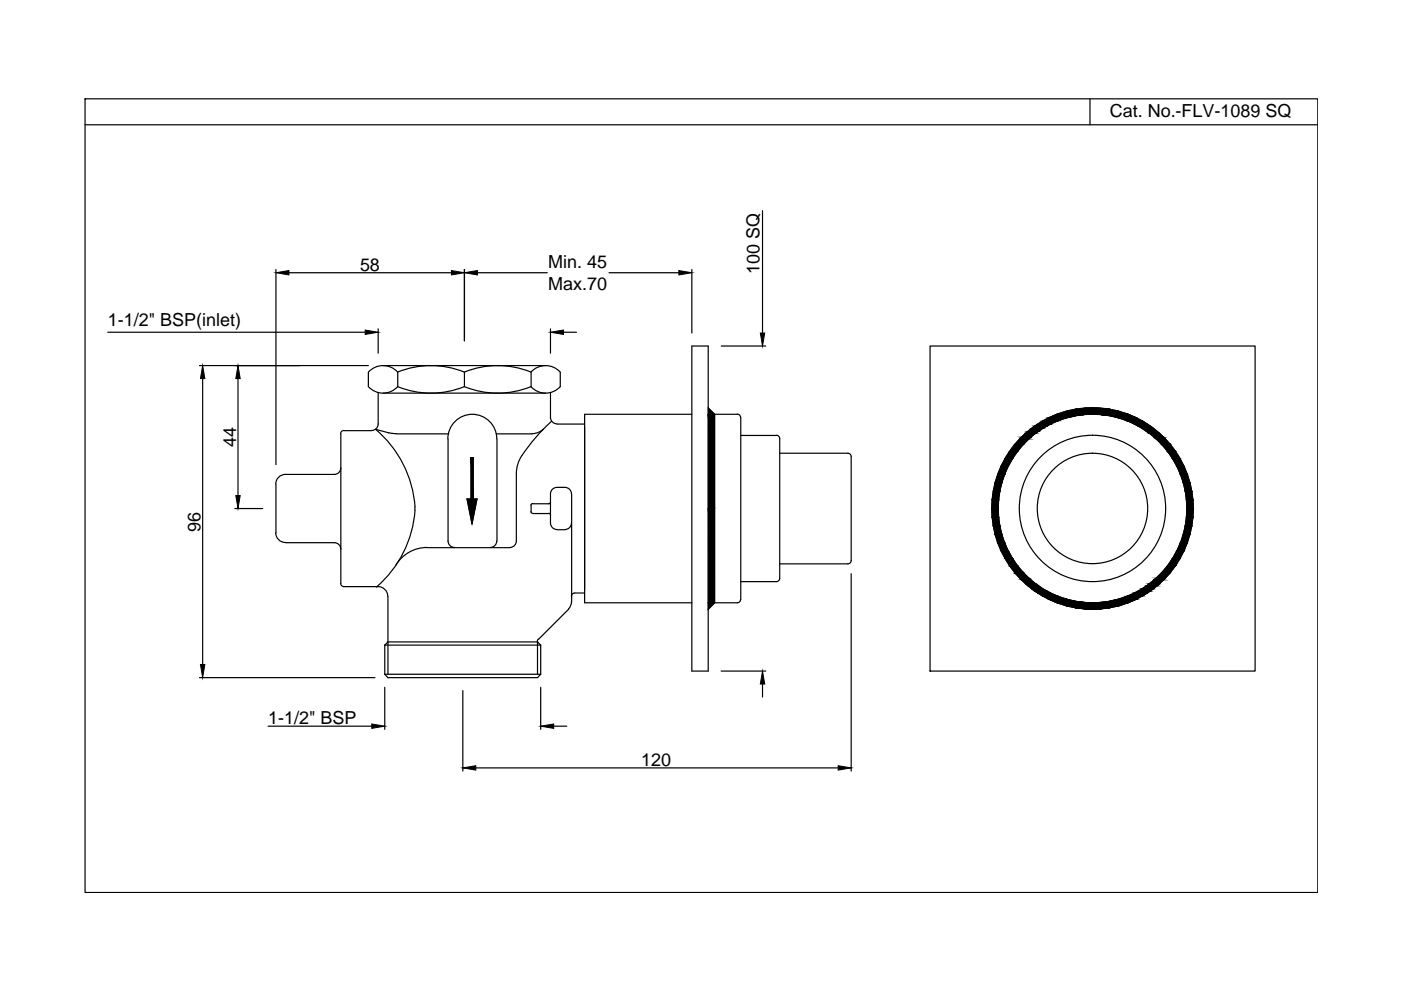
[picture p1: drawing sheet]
<svg xmlns="http://www.w3.org/2000/svg" width="297mm" height="210mm" viewBox="0 0 297 210" stroke-linecap="round" stroke-linejoin="round" font-family="sans-serif">
<defs><g id="words">
<g font-size="3.8">
<text x="235.3" y="24.7">Cat. No.-FLV-1089 SQ</text>
<text x="76.3" y="57.4">58</text>
<text x="116.2" y="56.9">Min. 45</text>
<text x="161" y="58" transform="rotate(-90 161 58)">100 SQ</text>
<text x="116.2" y="61.5">Max.70</text>
<text x="22.9" y="69.2">1-1/2&quot; BSP(inlet)</text>
<text x="50" y="94.7" transform="rotate(-90 50 94.7)">44</text>
<text x="42.5" y="112.7" transform="rotate(-90 42.5 112.7)">96</text>
<text x="56.9" y="153.5">1-1/2&quot; BSP</text>
<text x="136" y="162.3">120</text>
</g>
</g></defs>
<!-- layer: 0 -->
<g fill="none" stroke="#000" stroke-width=".25">
<path d="M18 21h261.4v168.2h-261.4zM18 26.5h261.4M231.1 21v5.5M58.5 57.2v41.3M61.3 57.8h34.4M98.5 57.2v15.1M101.2 57.8h14.8M129.1 57.8h14.8M146.7 57.2v13.4M161.7 44.7v25.9M22.9 70.4h54.5M42.3 77.5h35.8"/>
<path d="M78.1 78.9v3.1a4.2 4.2 0 0 0 6.2 0M78.1 78.9a4.2 4.2 0 0 1 6.2 0 18.8 18.8 0 0 1 14.1 0M80.2 69.7v5.2M81.2 77.5h34.5M84.3 78.9v3.1M98.5 78.9v3.1a18.8 18.8 0 0 0 14.1 0M112.6 78.9v3.1M116.7 69.7v5.2M118.8 78.9a4.2 4.2 0 0 0-6.2 0 18.8 18.8 0 0 0-14.1 0M118.8 78.9v3.1a4.2 4.2 0 0 1-6.2 0M119.5 70.4h2.7M146.7 73.4h3.5v68.9h-3.5z"/>
<path d="M152.9 73.4h9.4M197.2 73.4h68.9v68.9h-68.9zM43 80.3v60.6M50.5 80.3v24.8M72.3 99.2a1.38 1.38 0 0 1-1.4 1.4M72.3 92v31.7M72.9 91.3a.7 .7 0 0 0-.7 .7M72.9 91.3h5.9M80.2 83.2v6.7a1.38 1.38 0 0 1-1.4 1.4M81.2 83.4h34.5M82.4 91.7l1.7 .2M82.4 91.8l-2.8-.8a23.7 23.7 0 0 1 8.4 16.5"/>
<path d="M84.1 92h11M84.3 82a18.8 18.8 0 0 0 14.1 0M95 93a5.2 5.2 0 0 1 5.1-5.2 5.2 5.2 0 0 1 5.2 5.2M95 93v21.7a1.38 1.38 0 0 0 1.4 1.4M99.9 97h.4v8.8h.8l-1 5.3-1.1-5.3h.9zM105.2 92h7.6M105.4 93v21.7M115.3 90.9l-1.2 .8-1.3 .2M116.7 83.2v5.3a1.38 1.38 0 0 0 1.4 1.4h5.9M117 89.3a35.1 35.1 0 0 0-6.9 8.3l-.5 1.7-.1 1.2v14.2a1.38 1.38 0 0 1-1.4 1.4M146.7 87.8h-22.7v40h22.7M150.2 86.5l1.3 1.3v40l-1.3 1.4"/>
<path d="M150.2 87.8h6.1M156.3 87.8a.7 .7 0 0 1 .7 .7M157.1 88.5v38.6M157.1 92.3h7.5M164.6 92.3a.7 .7 0 0 1 .7 .7M165.3 96.1h14.5a.7 .7 0 0 1 .7 .7M165.3 93v29.6M180.5 96.8v22.1M49.8 107.8h5.9M58.5 113a2.05 2.05 0 0 0 2 2M58.5 102.7v10.3M60.5 115.1h10.4"/>
<path d="M70.9 115.1a1.38 1.38 0 0 1 1.4 1.3M70.9 100.6h-10.4a2.05 2.05 0 0 0-2 2M88 107.5v.6M88 108.2a23.7 23.7 0 0 1-8.2 16.3M90.5 116.1a7.7 7.7 0 0 0-6.6 3.7M90.6 116.1h17.5M105.3 114.7a1.38 1.38 0 0 1-1.4 1.4M112.9 106.8l-.3 .1v1.6l.3 .3M112.9 108.9h3.5M112.9 106.8h3.5M116.4 108.8l.3 .4M116.7 110.9a1.38 1.38 0 0 0 1.4 1.4"/>
<path d="M116.7 106.4l-.3 .4M118.1 112.3h1.7M121.2 104.7a1.38 1.38 0 0 0-1.4-1.4h-1.7a1.38 1.38 0 0 0-1.4 1.4v6.2M121.2 110.9a1.38 1.38 0 0 1-1.4 1.4M121.2 104.7v22.9M180.5 118.9a.7 .7 0 0 1-.7 .6h-14.5M72.2 123.7a.7 .7 0 0 0 .7 .7h7.3M80.2 124.4a2.05 2.05 0 0 1 2 2M81.6 136.8h33M81.6 136.8l.7-.7h31.7l.6 .7M81.6 136.8v6.2M82.3 126.4v16.6"/>
<path d="M114 136v7M114.1 135.5l-.2 .5M114.6 136.8v6.2M120.6 129.1l-6.4 6.5M121.2 127.6l-.2 .8-.4 .7M124 125.7h-2.1a.7 .7 0 0 0-.7 .7M157 127.1a.7 .7 0 0 1-.7 .7h-6.1M165.3 122.6a.7 .7 0 0 1-.7 .7h-7.5M180.5 121.6v41.9M42.3 143.7h37.2M56.9 154h21.9M81.6 143l.7 .7h31.7l.6-.7"/>
<path d="M81.6 143h33M81.6 145.7v8.9M98.1 146.4v17.1M114.6 145.7v8.9M117.4 154h2.8M152.9 142.3h9.4M161.7 145v2.8M100.9 162.8h76.8"/>
<circle cx="231.6" cy="107.8" r="21.4"/>
<circle cx="231.6" cy="107.8" r="15.5"/>
<circle cx="231.6" cy="107.8" r="11.7"/>
<circle cx="231.6" cy="107.8" r="20"/>
</g>
<g fill="#000" stroke="#000" stroke-width=".21">
<path d="M58.5 57.8l2.8-.4v.9zM95.7 57.4l2.8 .4-2.8 .5zM98.5 57.8l2.7-.4v.9zM143.9 57.4l2.8 .4-2.8 .5zM77.4 70l2.8 .4-2.8 .5zM116.7 70.4l2.8-.4v.9zM161.2 70.6h.9l-.4 2.8zM43 77.5l.4 2.8h-.9zM50.5 77.5l.4 2.8h-.9zM150.2 86.5l1.3 1.3h-1.3zM229.8 86.6h3.7zM50 105.1h.9l-.4 2.7z"/>
<path d="M99 105.8h2.1l-1 5.3zM150.2 107.8h1.3v20zM227.9 128.9h7.5l-1.9 .2zM42.5 140.9h.9l-.4 2.8zM78.8 153.5l2.8 .5-2.8 .4zM114.6 154l2.8-.5v.9zM161.7 142.3l.4 2.7h-.9zM98.1 162.8l2.8-.5v1zM177.7 162.3l2.8 .5-2.8 .5z"/>
<path d="M212.3 98.8l-.1 .1h1.5zM212.3 98.8h1.5l-.1 .1z"/>
<path d="M213.1 97.3l-.8 1.5h1.5zM213.1 97.3h1.6l-.9 1.5z"/>
<path d="M213.1 97.2v.1h1.6zM213.1 97.2h1.7l-.1 .1z"/>
<path d="M214 95.8l-.9 1.4h1.7zM214 95.8h1.7l-.9 1.4z"/>
<path d="M214.2 95.6l-.2 .2h1.7zM214.2 95.6h1.7l-.2 .2z"/>
<path d="M215.1 94.4l-.9 1.2h1.7zM215.1 94.4h1.8l-1 1.2z"/>
<path d="M215.3 94.1l-.2 .3h1.8zM215.3 94.1h1.8l-.2 .3z"/>
<path d="M216.2 93l-.9 1.1h1.8zM216.2 93h2l-1.1 1.1z"/>
<path d="M216.5 92.7l-.3 .3h2zM216.5 92.7h2.1l-.4 .3z"/>
<path d="M216.5 92.7h2.1l-1.1-.8zM217.5 91.9h2.1l-1 .8z"/>
<path d="M217.5 91.9h2.1l-1.7-.4zM217.9 91.5h2.3l-.6 .4z"/>
<path d="M217.9 91.5h2.3l-1.5-.7zM218.7 90.8h2.4l-.9 .7z"/>
<path d="M218.7 90.8h2.4l-1.7-.5zM219.4 90.3h2.6l-.9 .5z"/>
<path d="M219.4 90.3h2.6l-2-.3zM220 90h2.7l-.7 .3z"/>
<path d="M220 90h2.7l-1.7-.7zM221 89.3h3.1l-1.4 .7z"/>
<path d="M221 89.3h3.1l-2.9-.1zM221.2 89.2h3.2l-.3 .1z"/>
<path d="M221.2 89.2h3.2l-2.1-.6zM222.3 88.6h3.9l-1.8 .6z"/>
<path d="M222.3 88.6h3.9l-3.6-.1zM222.6 88.5h4.2l-.6 .1z"/>
<path d="M222.6 88.5h4.2l-3.5-.3zM223.3 88.2h4.7l-1.2 .3z"/>
<path d="M223.3 88.2h4.7l-4.1-.3zM223.9 87.9h5.9l-1.8 .3z"/>
<path d="M223.9 87.9h5.9zM224.1 87.8h7.5z"/>
<path d="M224.1 87.8h15.1zM224.3 87.8h14.9z"/>
<path d="M224.3 87.8h14.7l-12.9-.6zM226.1 87.2h11.1l1.8 .6z"/>
<path d="M226.1 87.2h11.1l-9.3-.4zM227.9 86.8h7.5l1.8 .4z"/>
<path d="M227.9 86.8h7.5l-5.6-.2zM229.8 86.6h3.7l1.9 .2z"/>
<path d="M231.6 87.8l7.8 .1zM231.6 87.8l7.8 .1z"/>
<path d="M233.5 87.9l1.8 .3h4.7zM233.5 87.9h5.9l.6 .3z"/>
<path d="M235.3 88.2l1.2 .3h4.2zM235.3 88.2h4.7l.7 .3z"/>
<path d="M236.5 88.5l.6 .1h3.9zM236.5 88.5h4.2l.3 .1z"/>
<path d="M237.1 88.6l1.7 .6h3.3zM237.1 88.6h3.9l1.1 .6z"/>
<path d="M238.8 89.2l.4 .1h3.1zM238.8 89.2h3.3l.2 .1z"/>
<path d="M239.2 89.3l1.3 .7h2.8zM239.2 89.3h3.1l1 .7z"/>
<path d="M240.5 90l.8 .3h2.6zM240.5 90h2.8l.6 .3z"/>
<path d="M241.3 90.3l.8 .5h2.5zM241.3 90.3h2.6l.7 .5z"/>
<path d="M242.1 90.8l1 .7h2.3zM242.1 90.8h2.5l.8 .7z"/>
<path d="M243.1 91.5l.6 .4h2.1zM243.1 91.5h2.3l.4 .4z"/>
<path d="M243.7 91.9l1 .8h2.1zM243.7 91.9h2.1l1 .8z"/>
<path d="M244.7 92.7l.4 .3h2zM244.7 92.7h2.1l.3 .3z"/>
<path d="M245.1 93l1.1 1.1h1.8zM245.1 93h2l.9 1.1z"/>
<path d="M246.2 94.1l.2 .3h1.8zM246.2 94.1h1.8l.2 .3z"/>
<path d="M246.4 94.4l1 1.2h1.7zM246.4 94.4h1.8l.9 1.2z"/>
<path d="M247.4 95.6l.2 .2h1.7zM247.4 95.6h1.7l.2 .2z"/>
<path d="M247.6 95.8l.9 1.4h1.6zM247.6 95.8h1.7l.8 1.4z"/>
<path d="M248.5 97.2l.1 .1h1.6zM248.5 97.2h1.6l.1 .1z"/>
<path d="M248.6 97.3l.9 1.5h1.5zM248.6 97.3h1.6l.8 1.5z"/>
<path d="M249.5 98.8l.1 .1h1.5zM249.5 98.8h1.5l.1 .1z"/>
<path d="M99.9 97v8.8h.4zM99.9 97h.4v8.8z"/>
<path d="M150.2 87.8v20h1.3zM150.2 87.8h1.3v20z"/>
<path d="M150.2 107.8v20h1.3zM150.2 127.8h1.3l-1.3 1.4z"/>
<path d="M210.4 106l-.1 1.8h1.4zM210.4 106h1.4l-.1 1.8z"/>
<path d="M210.6 104.1l-.2 1.9h1.4zM210.6 104.1h1.4l-.2 1.9z"/>
<path d="M210.4 106h1.4zM210.4 106h1.4z"/>
<path d="M210.3 107.8l.1 1.9h1.4zM210.3 107.8h1.4l.1 1.9z"/>
<path d="M210.4 109.7h1.4zM210.4 109.7h1.4z"/>
<path d="M211 102.4l-.4 1.7h1.4zM211 102.4h1.4l-.4 1.7z"/>
<path d="M210.6 104.1h1.4zM210.6 104.1h1.4z"/>
<path d="M210.4 109.7l.2 1.8h1.4zM210.4 109.7h1.4l.2 1.8z"/>
<path d="M210.6 111.5h1.4zM210.6 111.5h1.4z"/>
<path d="M211.5 100.6l-.5 1.7h1.4zM211.5 100.6h1.5l-.6 1.7z"/>
<path d="M211 102.3l1.4 .1zM211 102.3l1.4 .1z"/>
<path d="M210.6 111.5l.4 1.8h1.4zM210.6 111.5h1.4l.4 1.8z"/>
<path d="M211 113.3l1.4 .1zM211 113.3l1.4 .1z"/>
<path d="M211.6 100.5l1.4 .1zM211.6 100.5h1.5z"/>
<path d="M211 113.4l.5 1.7h1.5zM211 113.4h1.4l.6 1.7z"/>
<path d="M212.2 98.9l-.6 1.6h1.5zM212.2 98.9h1.5l-.6 1.6z"/>
<path d="M211.5 115.1h1.6zM211.5 115.1h1.6z"/>
<path d="M211.6 115.1l.6 1.7h1.5zM211.6 115.1h1.5l.6 1.7z"/>
<path d="M212.2 116.8h1.6zM212.2 116.8h1.6z"/>
<path d="M212.3 116.8l.8 1.6h1.6zM212.3 116.8h1.5l.9 1.6z"/>
<path d="M213.1 118.4v.1h1.7zM213.1 118.4h1.6l.1 .1z"/>
<path d="M213.1 118.5l.9 1.4h1.7zM213.1 118.5h1.7l.9 1.4z"/>
<path d="M248.5 118.5l-.9 1.4h1.7zM248.5 118.5h1.6l-.8 1.4z"/>
<path d="M248.6 118.4l-.1 .1h1.6zM248.6 118.4h1.6l-.1 .1z"/>
<path d="M249.5 116.8l-.9 1.6h1.6zM249.5 116.8h1.5l-.8 1.6z"/>
<path d="M249.6 116.8h-.1h1.5zM249.6 116.8h1.5z"/>
<path d="M250.2 115.1l-.6 1.7h1.5zM250.2 115.1h1.5l-.6 1.7z"/>
<path d="M249.6 98.9l.6 1.6h1.5zM249.6 98.9h1.5l.6 1.6z"/>
<path d="M250.3 115.1h1.4zM250.3 115.1h1.5z"/>
<path d="M250.2 100.5l1.6 .1zM250.2 100.5l1.6 .1z"/>
<path d="M250.9 113.4l-.6 1.7h1.5zM250.9 113.4h1.4l-.5 1.7z"/>
<path d="M250.3 100.6l.6 1.7h1.4zM250.3 100.6h1.5l.5 1.7z"/>
<path d="M250.9 102.3l1.4 .1zM250.9 102.3l1.4 .1z"/>
<path d="M251.3 111.5l-.4 1.8h1.4zM251.3 111.5h1.4l-.4 1.8z"/>
<path d="M250.9 113.3l1.4 .1zM250.9 113.3h1.4z"/>
<path d="M250.9 102.4l.4 1.7h1.4zM250.9 102.4h1.4l.4 1.7z"/>
<path d="M251.3 104.1h1.4zM251.3 104.1h1.4z"/>
<path d="M251.5 109.7l-.2 1.8h1.4zM251.5 109.7h1.4l-.2 1.8z"/>
<path d="M251.3 111.5h1.4zM251.3 111.5h1.4z"/>
<path d="M251.3 104.1l.2 1.9h1.4zM251.3 104.1h1.4l.2 1.9z"/>
<path d="M251.5 106h1.4zM251.5 106h1.4z"/>
<path d="M251.6 107.8l-.1 1.9h1.4zM251.6 107.8h1.4l-.1 1.9z"/>
<path d="M251.5 109.7h1.4zM251.5 109.7h1.4z"/>
<path d="M251.5 106l.1 1.8h1.4zM251.5 106h1.4l.1 1.8z"/>
<path d="M214 119.9l.2 .2h1.7zM214 119.9h1.7l.2 .2z"/>
<path d="M214.2 120.1l.9 1.2h1.8zM214.2 120.1h1.7l1 1.2z"/>
<path d="M215.1 121.3l.2 .3h1.8zM215.1 121.3h1.8l.2 .3z"/>
<path d="M215.3 121.6l.9 1h2zM215.3 121.6h1.8l1.1 1z"/>
<path d="M216.2 122.6l.3 .3h2.1zM216.2 122.6h2l.4 .3z"/>
<path d="M216.5 122.9l1 .9h2.1zM216.5 122.9h2.1l1 .9z"/>
<path d="M217.5 123.8l.4 .4h2.3zM217.5 123.8h2.1l.6 .4z"/>
<path d="M217.9 124.2l.8 .6h2.4zM217.9 124.2h2.3l.9 .6z"/>
<path d="M218.7 124.8l.7 .5h2.6zM218.7 124.8h2.4l.9 .5z"/>
<path d="M219.4 125.3l.6 .4h2.7zM219.4 125.3h2.6l.7 .4z"/>
<path d="M220 125.7l1 .6h3.1zM220 125.7h2.7l1.4 .6z"/>
<path d="M221 126.3l.2 .1h3.2zM221 126.3h3.1l.3 .1z"/>
<path d="M221.2 126.4l1.1 .6h3.9zM221.2 126.4h3.2l1.8 .6z"/>
<path d="M222.3 127l.3 .2h4.2zM222.3 127h3.9l.6 .2z"/>
<path d="M222.6 127.2l.7 .3h4.7zM222.6 127.2h4.2l1.2 .3z"/>
<path d="M223.3 127.5l.6 .2h5.9zM223.3 127.5h4.7l1.8 .2z"/>
<path d="M223.9 127.7l7.7 .1zM223.9 127.7l7.7 .1z"/>
<path d="M224.1 127.8l14.9 .1zM224.1 127.8h15.1z"/>
<path d="M224.3 127.9l1.8 .6h11.1zM224.3 127.9h14.7l-1.8 .6z"/>
<path d="M226.1 128.5l1.8 .4h7.5zM226.1 128.5h11.1l-1.8 .4z"/>
<path d="M227.9 128.9l1.9 .2h3.7zM229.8 129.1h3.7z"/>
<path d="M231.6 127.8h7.6zM233.5 127.7h5.9z"/>
<path d="M233.5 127.7h5.9l-4.1-.2zM235.3 127.5h4.7l-.6 .2z"/>
<path d="M235.3 127.5h4.7l-3.5-.3zM236.5 127.2h4.2l-.7 .3z"/>
<path d="M236.5 127.2h4.2l-3.6-.2zM237.1 127h3.9l-.3 .2z"/>
<path d="M237.1 127h3.9l-2.2-.6zM238.8 126.4h3.3l-1.1 .6z"/>
<path d="M238.8 126.4h3.3l-2.9-.1zM239.2 126.3h3.1l-.2 .1z"/>
<path d="M239.2 126.3h3.1l-1.8-.6zM240.5 125.7h2.8l-1 .6z"/>
<path d="M240.5 125.7h2.8l-2-.4zM241.3 125.3h2.6l-.6 .4z"/>
<path d="M241.3 125.3h2.6l-1.8-.5zM242.1 124.8h2.5l-.7 .5z"/>
<path d="M242.1 124.8h2.5l-1.5-.6zM243.1 124.2h2.3l-.8 .6z"/>
<path d="M243.1 124.2h2.3l-1.7-.4zM243.7 123.8h2.1l-.4 .4z"/>
<path d="M243.7 123.8h2.1l-1.1-.9zM244.7 122.9h2.1l-1 .9z"/>
<path d="M244.7 122.9h2.1l-1.7-.3zM245.1 122.6h2l-.3 .3z"/>
<path d="M245.1 122.6h2l-.9-1zM246.2 121.6h1.8l-.9 1z"/>
<path d="M246.4 121.3l-.2 .3h1.8zM246.4 121.3h1.8l-.2 .3z"/>
<path d="M247.4 120.1l-1 1.2h1.8zM247.4 120.1h1.7l-.9 1.2z"/>
<path d="M247.6 119.9l-.2 .2h1.7zM247.6 119.9h1.7l-.2 .2z"/>
</g>
<use href="#words"/>
</svg>
